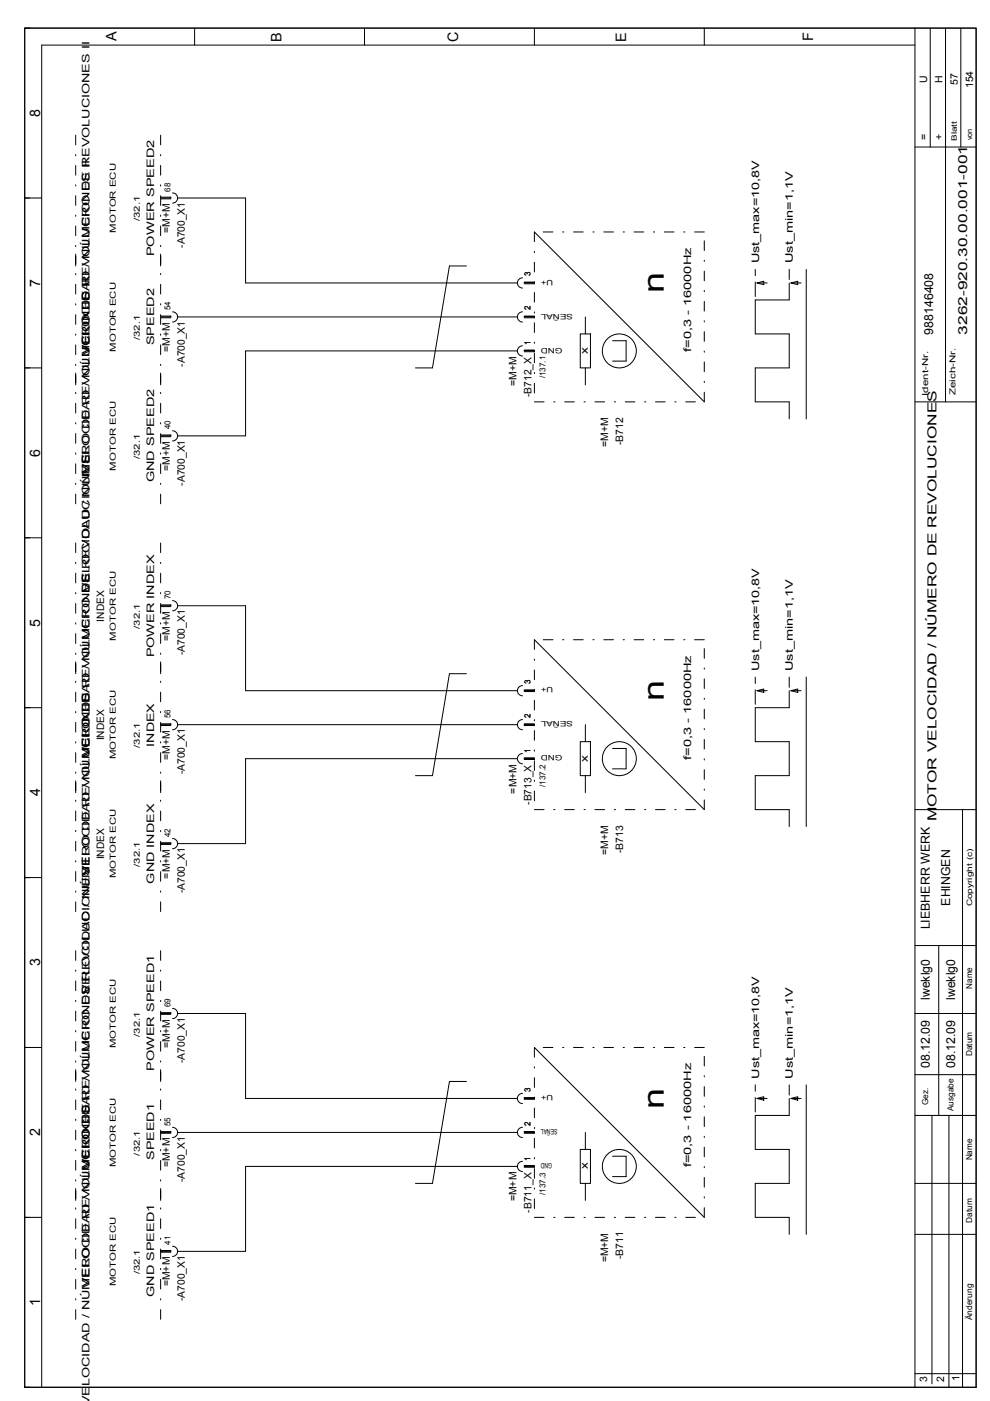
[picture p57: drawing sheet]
<svg xmlns="http://www.w3.org/2000/svg" width="210mm" height="297mm" viewBox="0 0 210 297" stroke-linecap="round" stroke-linejoin="round" font-family="sans-serif">
<defs><g id="words">
<g font-size="6.1">
<text x="140.8" y="62.2" transform="rotate(-90 140.8 62.2)">n</text>
<text x="140.8" y="148.7" transform="rotate(-90 140.8 148.7)">n</text>
<text x="140.8" y="235.1" transform="rotate(-90 140.8 235.1)">n</text>
</g>
<g font-size="3.1">
<text x="24.7" y="8.7" transform="rotate(-90 24.7 8.7)">A</text>
<text x="59.7" y="8.8" transform="rotate(-90 59.7 8.8)">B</text>
<text x="97.1" y="8.9" transform="rotate(-90 97.1 8.9)">C</text>
<text x="132.8" y="8.8" transform="rotate(-90 132.8 8.8)">E</text>
<text x="172.4" y="8.7" transform="rotate(-90 172.4 8.7)">F</text>
<text x="8.5" y="24.8" transform="rotate(-90 8.5 24.8)">8</text>
<text x="8.5" y="60.8" transform="rotate(-90 8.5 60.8)">7</text>
<text x="8.5" y="96.8" transform="rotate(-90 8.5 96.8)">6</text>
<text x="8.5" y="132.9" transform="rotate(-90 8.5 132.9)">5</text>
<text x="8.5" y="168.9" transform="rotate(-90 8.5 168.9)">4</text>
<text x="8.5" y="204.9" transform="rotate(-90 8.5 204.9)">3</text>
<text x="8.5" y="240.9" transform="rotate(-90 8.5 240.9)">2</text>
<text x="8.5" y="276.8" transform="rotate(-90 8.5 276.8)">1</text>
</g>
<g font-size="2.6">
<text x="197.8" y="70.9" transform="rotate(-90 197.8 70.9)">988146408</text>
<text x="205" y="70.9" transform="rotate(-90 205 70.9)">3262-920.30.00.001-001</text>
<text x="198.6" y="174.2" transform="rotate(-90 198.6 174.2)">MOTOR VELOCIDAD / NÚMERO DE REVOLUCIONES</text>
<text x="201.4" y="192" transform="rotate(-90 201.4 192)">EHINGEN</text>
<text x="197.1" y="197.1" transform="rotate(-90 197.1 197.1)">LIEBHERR WERK</text>
<text x="197.1" y="212" transform="rotate(-90 197.1 212)">lweklg0</text>
<text x="202.5" y="212" transform="rotate(-90 202.5 212)">lweklg0</text>
<text x="197.1" y="226.5" transform="rotate(-90 197.1 226.5)">08.12.09</text>
<text x="202.5" y="226.5" transform="rotate(-90 202.5 226.5)">08.12.09</text>
</g>
<g font-size="2.2">
<text x="196.6" y="17.6" transform="rotate(-90 196.6 17.6)">U</text>
<text x="199.8" y="17.6" transform="rotate(-90 199.8 17.6)">H</text>
<text x="203.1" y="18" transform="rotate(-90 203.1 18)">57</text>
<text x="206.3" y="18.7" transform="rotate(-90 206.3 18.7)">154</text>
<text x="196.6" y="29.6" transform="rotate(-90 196.6 29.6)">=</text>
<text x="199.8" y="29.6" transform="rotate(-90 199.8 29.6)">+</text>
<text x="36" y="49.4" transform="rotate(-90 36 49.4)">=M+M</text>
<text x="39.2" y="52.5" transform="rotate(-90 39.2 52.5)">-A700_X1</text>
<text x="32.7" y="54.3" transform="rotate(-90 32.7 54.3)">POWER SPEED2</text>
<text x="160.9" y="55.8" transform="rotate(-90 160.9 55.8)">Ust_max=10,8V</text>
<text x="168.1" y="55.8" transform="rotate(-90 168.1 55.8)">Ust_min=1,1V</text>
<text x="19" y="75" transform="rotate(-90 19 75)">VELOCIDAD / NÚMERO DE REVOLUCIONES II</text>
<text x="32.7" y="73.2" transform="rotate(-90 32.7 73.2)">SPEED2</text>
<text x="36" y="74.6" transform="rotate(-90 36 74.6)">=M+M</text>
<text x="39.2" y="77.7" transform="rotate(-90 39.2 77.7)">-A700_X1</text>
<text x="124.6" y="75" transform="rotate(-90 124.6 75)">x</text>
<text x="146.5" y="74.6" transform="rotate(-90 146.5 74.6)">f=0,3 - 16000Hz</text>
<text x="109.5" y="81.8" transform="rotate(-90 109.5 81.8)">=M+M</text>
<text x="112.7" y="84.2" transform="rotate(-90 112.7 84.2)">-B712_X</text>
<text x="129" y="94.8" transform="rotate(-90 129 94.8)">=M+M</text>
<text x="132.1" y="94.4" transform="rotate(-90 132.1 94.4)">-B712</text>
<text x="19" y="100.2" transform="rotate(-90 19 100.2)">VELOCIDAD / NÚMERO DE REVOLUCIONES II</text>
<text x="36" y="99.8" transform="rotate(-90 36 99.8)">=M+M</text>
<text x="32.7" y="102.3" transform="rotate(-90 32.7 102.3)">GND SPEED2</text>
<text x="39.2" y="102.9" transform="rotate(-90 39.2 102.9)">-A700_X1</text>
<text x="19" y="125.4" transform="rotate(-90 19 125.4)">VELOCIDAD / NÚMERO DE REVOLUCIONES II</text>
<text x="22.1" y="131.8" transform="rotate(-90 22.1 131.8)">INDEX</text>
<text x="36" y="135.8" transform="rotate(-90 36 135.8)">=M+M</text>
<text x="32.7" y="139.4" transform="rotate(-90 32.7 139.4)">POWER INDEX</text>
<text x="39.2" y="139" transform="rotate(-90 39.2 139)">-A700_X1</text>
<text x="160.9" y="142.3" transform="rotate(-90 160.9 142.3)">Ust_max=10,8V</text>
<text x="168.1" y="142.3" transform="rotate(-90 168.1 142.3)">Ust_min=1,1V</text>
<text x="19" y="160.3" transform="rotate(-90 19 160.3)">VELOCIDAD / NÚMERO DE REVOLUCIONES</text>
<text x="22.1" y="157" transform="rotate(-90 22.1 157)">INDEX</text>
<text x="32.7" y="158.3" transform="rotate(-90 32.7 158.3)">INDEX</text>
<text x="36" y="161" transform="rotate(-90 36 161)">=M+M</text>
<text x="124.6" y="161.5" transform="rotate(-90 124.6 161.5)">x</text>
<text x="146.5" y="161.1" transform="rotate(-90 146.5 161.1)">f=0,3 - 16000Hz</text>
<text x="39.2" y="164.2" transform="rotate(-90 39.2 164.2)">-A700_X1</text>
<text x="109.5" y="168.3" transform="rotate(-90 109.5 168.3)">=M+M</text>
<text x="112.7" y="170.7" transform="rotate(-90 112.7 170.7)">-B713_X</text>
<text x="19" y="185.6" transform="rotate(-90 19 185.6)">VELOCIDAD / NÚMERO DE REVOLUCIONES</text>
<text x="22.1" y="182.2" transform="rotate(-90 22.1 182.2)">INDEX</text>
<text x="129" y="181.2" transform="rotate(-90 129 181.2)">=M+M</text>
<text x="132.1" y="180.9" transform="rotate(-90 132.1 180.9)">-B713</text>
<text x="32.7" y="187.3" transform="rotate(-90 32.7 187.3)">GND INDEX</text>
<text x="36" y="186.3" transform="rotate(-90 36 186.3)">=M+M</text>
<text x="39.2" y="189.4" transform="rotate(-90 39.2 189.4)">-A700_X1</text>
<text x="19" y="210.8" transform="rotate(-90 19 210.8)">VELOCIDAD / NÚMERO DE REVOLUCIONES</text>
<text x="32.7" y="227" transform="rotate(-90 32.7 227)">POWER SPEED1</text>
<text x="36" y="222.3" transform="rotate(-90 36 222.3)">=M+M</text>
<text x="39.2" y="225.4" transform="rotate(-90 39.2 225.4)">-A700_X1</text>
<text x="160.9" y="228.7" transform="rotate(-90 160.9 228.7)">Ust_max=10,8V</text>
<text x="168.1" y="228.7" transform="rotate(-90 168.1 228.7)">Ust_min=1,1V</text>
<text x="32.7" y="245.9" transform="rotate(-90 32.7 245.9)">SPEED1</text>
<text x="19" y="247.6" transform="rotate(-90 19 247.6)">VELOCIDAD / NÚMERO DE REVOLUCIONES I</text>
<text x="36" y="247.5" transform="rotate(-90 36 247.5)">=M+M</text>
<text x="39.2" y="250.6" transform="rotate(-90 39.2 250.6)">-A700_X1</text>
<text x="124.6" y="247.9" transform="rotate(-90 124.6 247.9)">x</text>
<text x="146.5" y="247.5" transform="rotate(-90 146.5 247.5)">f=0,3 - 16000Hz</text>
<text x="109.5" y="254.7" transform="rotate(-90 109.5 254.7)">=M+M</text>
<text x="112.7" y="257.1" transform="rotate(-90 112.7 257.1)">-B711_X</text>
<text x="129" y="267.7" transform="rotate(-90 129 267.7)">=M+M</text>
<text x="132.1" y="267" transform="rotate(-90 132.1 267)">-B711</text>
<text x="19" y="272.8" transform="rotate(-90 19 272.8)">VELOCIDAD / NÚMERO DE REVOLUCIONES I</text>
<text x="32.7" y="275" transform="rotate(-90 32.7 275)">GND SPEED1</text>
<text x="36" y="272.7" transform="rotate(-90 36 272.7)">=M+M</text>
<text x="39.2" y="275.8" transform="rotate(-90 39.2 275.8)">-A700_X1</text>
<text x="196.6" y="292.9" transform="rotate(-90 196.6 292.9)">3</text>
<text x="200.2" y="292.9" transform="rotate(-90 200.2 292.9)">2</text>
<text x="203.4" y="292.8" transform="rotate(-90 203.4 292.8)">1</text>
<text x="19" y="298" transform="rotate(-90 19 298)">VELOCIDAD / NÚMERO DE REVOLUCIONES I</text>
</g>
<g font-size="1.7">
<text x="36.1" y="40.6" transform="rotate(-90 36.1 40.6)">68</text>
<text x="29.7" y="46.9" transform="rotate(-90 29.7 46.9)">/32.1</text>
<text x="24.6" y="49.4" transform="rotate(-90 24.6 49.4)">MOTOR ECU</text>
<text x="112.5" y="58.6" transform="rotate(-90 112.5 58.6)">3</text>
<text x="36.1" y="65.8" transform="rotate(-90 36.1 65.8)">54</text>
<text x="112.5" y="65.8" transform="rotate(-90 112.5 65.8)">2</text>
<text x="24.6" y="74.6" transform="rotate(-90 24.6 74.6)">MOTOR ECU</text>
<text x="29.7" y="72.1" transform="rotate(-90 29.7 72.1)">/32.1</text>
<text x="112.5" y="73.2" transform="rotate(-90 112.5 73.2)">1</text>
<text x="115.7" y="80.2" transform="rotate(-90 115.7 80.2)">/137.1</text>
<text x="196.8" y="83.9" transform="rotate(-90 196.8 83.9)">Ident-Nr.</text>
<text x="202.6" y="83.8" transform="rotate(-90 202.6 83.8)">Zeich-Nr.</text>
<text x="36.1" y="91" transform="rotate(-90 36.1 91)">40</text>
<text x="24.6" y="99.8" transform="rotate(-90 24.6 99.8)">MOTOR ECU</text>
<text x="29.7" y="97.3" transform="rotate(-90 29.7 97.3)">/32.1</text>
<text x="36.1" y="127.1" transform="rotate(-90 36.1 127.1)">70</text>
<text x="24.6" y="135.8" transform="rotate(-90 24.6 135.8)">MOTOR ECU</text>
<text x="29.7" y="133.3" transform="rotate(-90 29.7 133.3)">/32.1</text>
<text x="112.5" y="145.1" transform="rotate(-90 112.5 145.1)">3</text>
<text x="36.1" y="152.3" transform="rotate(-90 36.1 152.3)">56</text>
<text x="112.5" y="152.3" transform="rotate(-90 112.5 152.3)">2</text>
<text x="24.6" y="161" transform="rotate(-90 24.6 161)">MOTOR ECU</text>
<text x="29.7" y="158.6" transform="rotate(-90 29.7 158.6)">/32.1</text>
<text x="112.5" y="159.6" transform="rotate(-90 112.5 159.6)">1</text>
<text x="115.7" y="166.9" transform="rotate(-90 115.7 166.9)">/137.2</text>
<text x="36.1" y="177.5" transform="rotate(-90 36.1 177.5)">42</text>
<text x="29.7" y="183.8" transform="rotate(-90 29.7 183.8)">/32.1</text>
<text x="24.6" y="186.2" transform="rotate(-90 24.6 186.2)">MOTOR ECU</text>
<text x="206.2" y="209.6" transform="rotate(-90 206.2 209.6)">Name</text>
<text x="36.1" y="213.5" transform="rotate(-90 36.1 213.5)">69</text>
<text x="29.7" y="219.8" transform="rotate(-90 29.7 219.8)">/32.1</text>
<text x="24.6" y="222.3" transform="rotate(-90 24.6 222.3)">MOTOR ECU</text>
<text x="206.2" y="223.9" transform="rotate(-90 206.2 223.9)">Datum</text>
<text x="112.5" y="231.5" transform="rotate(-90 112.5 231.5)">3</text>
<text x="36.1" y="238.7" transform="rotate(-90 36.1 238.7)">55</text>
<text x="112.5" y="238.7" transform="rotate(-90 112.5 238.7)">2</text>
<text x="196.8" y="234.3" transform="rotate(-90 196.8 234.3)">Gez.</text>
<text x="202.2" y="235.6" transform="rotate(-90 202.2 235.6)">Ausgabe</text>
<text x="29.7" y="245" transform="rotate(-90 29.7 245)">/32.1</text>
<text x="24.6" y="247.5" transform="rotate(-90 24.6 247.5)">MOTOR ECU</text>
<text x="112.5" y="246.1" transform="rotate(-90 112.5 246.1)">1</text>
<text x="206.2" y="246" transform="rotate(-90 206.2 246)">Name</text>
<text x="115.7" y="253.3" transform="rotate(-90 115.7 253.3)">/137.3</text>
<text x="36.1" y="263.9" transform="rotate(-90 36.1 263.9)">41</text>
<text x="206.2" y="259.2" transform="rotate(-90 206.2 259.2)">Datum</text>
<text x="24.6" y="272.7" transform="rotate(-90 24.6 272.7)">MOTOR ECU</text>
<text x="29.7" y="270.2" transform="rotate(-90 29.7 270.2)">/32.1</text>
<text x="206.2" y="279.9" transform="rotate(-90 206.2 279.9)">Änderung</text>
</g>
<g font-size="1.6">
<text x="202.9" y="29.9" transform="rotate(-90 202.9 29.9)">Blatt</text>
<text x="206.1" y="29.7" transform="rotate(-90 206.1 29.7)">von</text>
<text x="117.3" y="59.3" transform="rotate(-180 117.3 59.3)">U+</text>
<text x="121.5" y="66.5" transform="rotate(-180 121.5 66.5)">SEÑAL</text>
<text x="119.2" y="73.7" transform="rotate(-180 119.2 73.7)">GND</text>
<text x="117.3" y="145.7" transform="rotate(-180 117.3 145.7)">U+</text>
<text x="121.5" y="152.9" transform="rotate(-180 121.5 152.9)">SEÑAL</text>
<text x="119.2" y="160.2" transform="rotate(-180 119.2 160.2)">GND</text>
<text x="206.1" y="192.2" transform="rotate(-90 206.1 192.2)">Copyright (c)</text>
<text x="117.3" y="232.2" transform="rotate(-180 117.3 232.2)">U+</text>
<text x="118.2" y="239.4" transform="rotate(-180 118.2 239.4)">SEÑAL</text>
<text x="117" y="246.6" transform="rotate(-180 117 246.6)">GND</text>
</g>
</g></defs>
<g fill="none" stroke="#000" stroke-width=".21">
<path d="M5.2 6h201.8v288.1h-201.8zM41.3 6v3.6M77.3 6v3.6M113.3 6v3.6M149.3 6v3.6M194 9.6h-185.2v284.5M194 6v288.1M197.2 6v25.2M200.5 6v79.2M203.7 6v25.2M194 31.2h13M5.2 42h3.6"/>
<path d="M34.1 41.8h2.1v.2h-2.1M34.1 42.2h2.1M36.6 40.9a1.08 1.08 0 0 1 1.1 1.1 1.08 1.08 0 0 1-1.1 1.1M37.7 42h14.4v18h57.6M98.9 56.4h-3.6l-3.6 21.6h-3.6M110.8 58.9a1.08 1.08 0 0 0-1.1 1.1 1.08 1.08 0 0 0 1.1 1.1M113.3 49.2l36 36M113.3 60h-2.2v-.2h2.2v.4h-2.2M160.5 60h2.2M160.5 60l1.4-.4v.8zM167.3 60v3.6h-7.2v7.2h7.2v7.2h-7.2v7.2h7.2v3.6M167.7 60h2.2"/>
<path d="M167.7 60l1.4-.4v.8zM170.9 57.1v31.7M5.2 78h3.6M34.1 67h2.1v.2h-2.1M34.1 67.4h2.1M36.6 66.1a1.08 1.08 0 0 1 1.1 1.1 1.08 1.08 0 0 1-1.1 1.1M37.7 67.2h72M109.7 74.4h-57.6v18h-14.4M110.8 66.1a1.08 1.08 0 0 0-1.1 1.1 1.08 1.08 0 0 0 1.1 1.1M110.8 73.3a1.08 1.08 0 0 0-1.1 1.1 1.08 1.08 0 0 0 1.1 1.1M113.3 67.2h-2.2v-.2h2.2v.4h-2.2M113.3 74.4h-2.2v-.2h2.2v.4h-2.2"/>
<path d="M123 70.8h2.2v7.2h-2.2zM124.1 67.2v3.6M124.1 78v3.6M129.9 72.2h2.9v4.4h-2.9M34.1 92.2h2.1v.2h-2.1M34.1 92.6h2.1M36.6 91.3a1.08 1.08 0 0 1 1.1 1.1 1.08 1.08 0 0 1-1.1 1.1M194 85.2h13M5.2 114h3.6M34.1 128.2h2.1v.2h-2.1M34.1 128.6h2.1M36.6 127.3a1.08 1.08 0 0 1 1.1 1.1 1.08 1.08 0 0 1-1.1 1.1"/>
<path d="M37.7 128.4h14.4v18h57.6M113.3 135.6l36 36.1M5.2 150h3.6M34.1 153.5h2.1v.1h-2.1M34.1 153.8h2.1M36.6 152.6a1.08 1.08 0 0 1 1.1 1 1.08 1.08 0 0 1-1.1 1.1M37.7 153.6h72M98.9 142.8h-3.6l-3.6 21.7h-3.6M110.8 152.6a1.08 1.08 0 0 0-1.1 1 1.08 1.08 0 0 0 1.1 1.1M110.8 159.8a1.08 1.08 0 0 0-1.1 1.1 1.08 1.08 0 0 0 1.1 1M110.8 145.4a1.08 1.08 0 0 0-1.1 1 1.08 1.08 0 0 0 1.1 1.1M113.3 153.6h-2.2v-.1h2.2v.3h-2.2"/>
<path d="M113.3 146.4h-2.2v-.1h2.2v.3h-2.2M123 157.2h2.2v7.3h-2.2zM124.1 153.6v3.6M129.9 158.7h2.9v4.3h-2.9M160.5 146.4h2.2M160.5 146.4l1.4-.3v.7zM167.3 146.4v3.6h-7.2v7.2h7.2v7.3h-7.2v7.2h7.2v3.6M167.7 146.4h2.2M167.7 146.4l1.4-.3v.7zM170.9 143.6v31.7M34.1 178.7h2.1v.2h-2.1M34.1 179h2.1"/>
<path d="M36.6 177.8a1.08 1.08 0 0 1 1.1 1.1 1.08 1.08 0 0 1-1.1 1M109.7 160.9h-57.6v18h-14.4M113.3 160.9h-2.2v-.2h2.2v.3h-2.2M124.1 164.5v3.6M194 171.7h13M204.1 171.7v122.4M5.2 186.1h3.6M34.1 214.7h2.1v.2h-2.1M34.1 215.1h2.1M36.6 213.8a1.08 1.08 0 0 1 1.1 1.1 1.08 1.08 0 0 1-1.1 1.1M37.7 214.9h14.4v18h57.6M194 214.9h13"/>
<path d="M194 200.5h13M199 200.5v36M5.2 222.1h3.6M34.1 239.9h2.1v.2h-2.1M36.6 239a1.08 1.08 0 0 1 1.1 1.1 1.08 1.08 0 0 1-1.1 1.1M98.9 229.3h-3.6l-3.6 21.6M110.8 239a1.08 1.08 0 0 0-1.1 1.1 1.08 1.08 0 0 0 1.1 1.1M110.8 231.8a1.08 1.08 0 0 0-1.1 1.1 1.08 1.08 0 0 0 1.1 1.1M113.3 222.1l36 36M113.3 232.9h-2.2v-.2h2.2v.4h-2.2M160.5 232.9h2.2M160.5 232.9l1.4-.4v.8z"/>
<path d="M167.3 232.9v3.6h-7.2v7.2h7.2v7.2h-7.2v7.2h7.2v3.6M167.7 232.9h2.2M167.7 232.9l1.4-.4v.8zM170.9 230v31.7M194 236.5h13M194 227.8h13M197.6 236.5v56.9M201.2 236.5v57.6M5.2 258.1h3.6M34.1 240.3h2.1M37.7 240.1h72M88.1 250.9h3.6"/>
<path d="M109.7 247.3h-57.6v18h-14.4M110.8 246.2a1.08 1.08 0 0 0-1.1 1.1 1.08 1.08 0 0 0 1.1 1.1M113.3 240.1h-2.2v-.2h2.2v.4h-2.2M113.3 247.3h-2.2v-.2h2.2v.4h-2.2M123 243.7h2.2v7.2h-2.2zM124.1 240.1v3.6M124.1 250.9v3.6M129.9 245.1h2.9v4.4h-2.9M194 250.9h13M34.1 265.1h2.1v.2h-2.1M34.1 265.5h2.1M36.6 264.2a1.08 1.08 0 0 1 1.1 1.1 1.08 1.08 0 0 1-1.1 1.1"/>
<path d="M194 261.7h13M194 291.2h13"/>
<circle cx="131.3" cy="74.4" r="3.6"/>
<circle cx="131.3" cy="160.9" r="3.6"/>
<circle cx="131.3" cy="247.3" r="3.6"/>
</g>
<g fill="none" stroke="#000" stroke-width=".21" stroke-dasharray="2.1 2.1 .3 2.1">
<path d="M16 56.4v-28.8M34.1 56.4v-28.8M113.3 49.2v36M149.3 49.2h-36M16 81.6v-28.8M34.1 81.6v-28.8M113.3 85.2h36M149.3 85.2v-36M16 106.8v-28.8M34.1 106.8v-28.8M113.3 135.6v36.1M149.3 135.6h-36"/>
<path d="M16 142.8v-28.8M34.1 142.8v-28.8M16 168.1v-28.9M34.1 168.1v-28.9M113.3 171.7h36M149.3 171.7v-36.1M16 193.3v-28.8M34.1 193.3v-28.8M16 229.3v-28.8M34.1 229.3v-28.8M113.3 222.1v36M149.3 222.1h-36"/>
<path d="M16 254.5v-28.8M34.1 254.5v-28.8M113.3 258.1h36M149.3 258.1v-36M16 279.7v-28.8M34.1 279.7v-28.8"/>
</g>
<path d="M167.3 59.3v-2.2M160.1 62.9v-5.8M160.1 149.3v-5.7M167.3 145.7v-2.1M160.1 235.8v-5.8M167.3 232.2v-2.2" fill="none" stroke="#000" stroke-width=".21" stroke-dasharray="3.1 1.3"/>
<use href="#words"/>
</svg>
